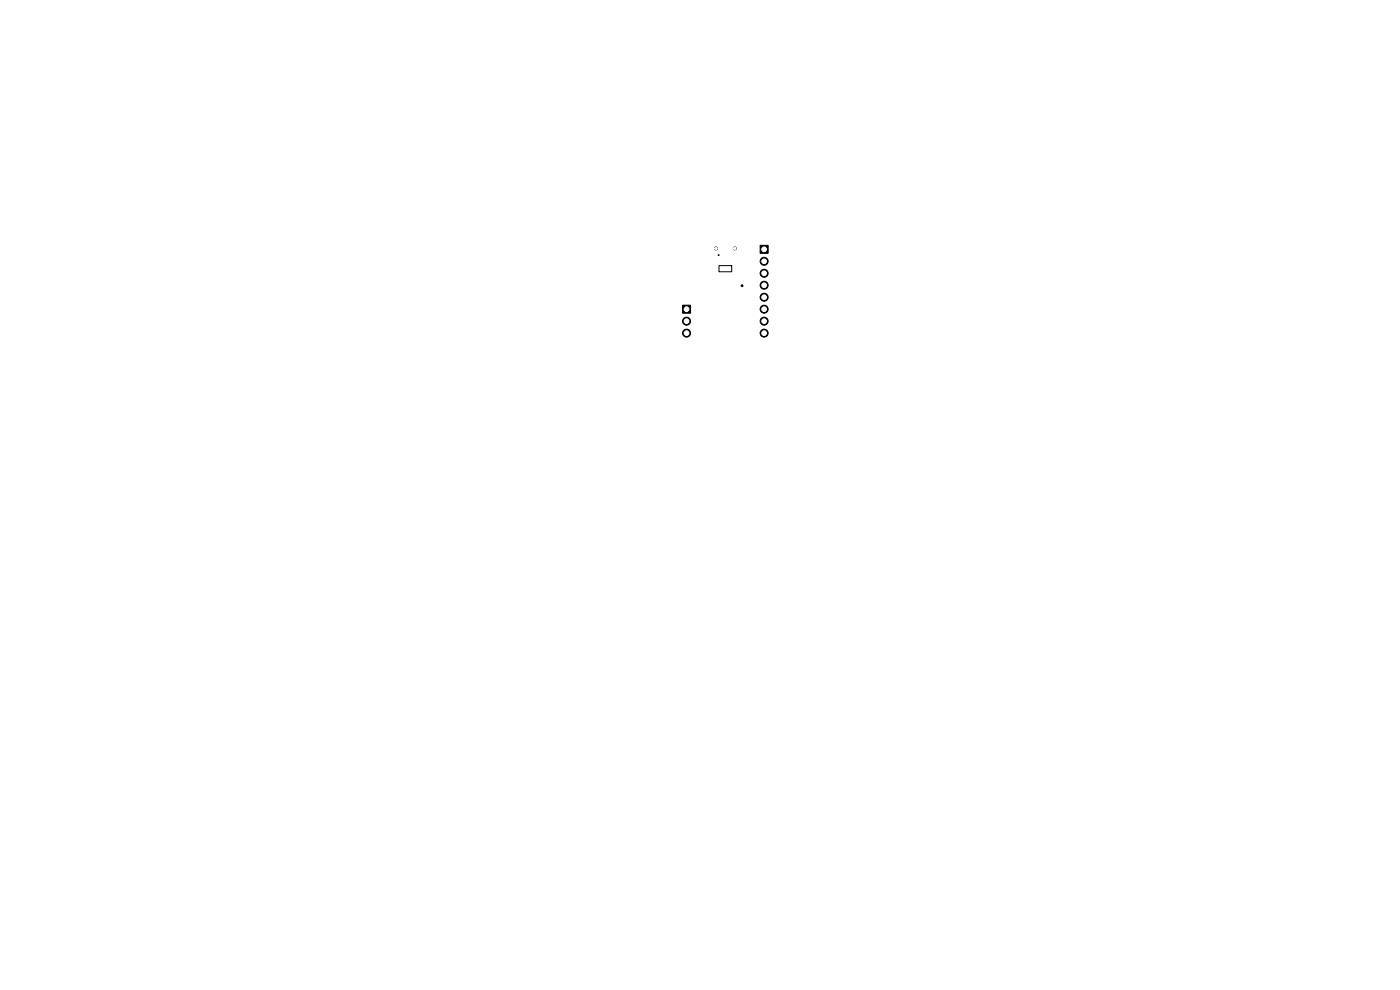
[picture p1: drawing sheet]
<svg xmlns="http://www.w3.org/2000/svg" width="297mm" height="210mm" viewBox="0 0 297 210" stroke-linecap="round" stroke-linejoin="round" font-family="sans-serif">
<g fill="#000" stroke="#000" stroke-width=".21">
<path d="M161.3 52h1.7v1.7h-1.7zM144.8 64.7h1.7v1.7h-1.7z"/>
<circle cx="151.9" cy="52.7" r=".28"/>
<circle cx="155.9" cy="52.7" r=".28"/>
<circle cx="162.1" cy="55.4" r=".85"/>
<circle cx="162.1" cy="58" r=".85"/>
<circle cx="162.1" cy="58" r=".5"/>
<circle cx="162.1" cy="52.9" r=".5"/>
<circle cx="162.1" cy="55.4" r=".5"/>
<circle cx="145.6" cy="68.1" r=".85"/>
<circle cx="145.6" cy="70.7" r=".85"/>
<circle cx="145.6" cy="70.7" r=".5"/>
<circle cx="145.6" cy="65.6" r=".5"/>
<circle cx="145.6" cy="68.1" r=".5"/>
<circle cx="162.1" cy="65.6" r=".85"/>
<circle cx="162.1" cy="60.5" r=".85"/>
<circle cx="162.1" cy="63" r=".85"/>
<circle cx="162.1" cy="68.1" r=".85"/>
<circle cx="162.1" cy="70.7" r=".85"/>
<circle cx="162.1" cy="68.1" r=".5"/>
<circle cx="162.1" cy="63.1" r=".5"/>
<circle cx="162.1" cy="65.6" r=".5"/>
<circle cx="162.1" cy="60.5" r=".5"/>
<circle cx="162.1" cy="70.7" r=".5"/>
</g>
<g fill="none" stroke="#000" stroke-width=".21">
<path d="M152.5 56.4h2.7v1.3h-2.7z"/>
<circle cx="152.5" cy="54.1" r=".1"/>
</g>
<circle cx="157.4" cy="60.6" r=".15" fill="none" stroke="#000" stroke-width=".3"/>
<g fill="none" stroke="#000" stroke-width=".27">
<circle cx="151.9" cy="52.7" r=".14"/>
<circle cx="155.9" cy="52.7" r=".14"/>
</g>
<g fill="#fff" stroke="#fff" stroke-width=".21">
<circle cx="162.1" cy="52.9" r=".5"/>
<circle cx="162.1" cy="55.4" r=".5"/>
<circle cx="162.1" cy="58" r=".5"/>
<circle cx="162.1" cy="60.5" r=".5"/>
<circle cx="162.1" cy="63.1" r=".5"/>
<circle cx="162.1" cy="65.6" r=".5"/>
<circle cx="162.1" cy="68.1" r=".5"/>
<circle cx="162.1" cy="70.7" r=".5"/>
<circle cx="151.9" cy="52.7" r=".28"/>
<circle cx="155.9" cy="52.7" r=".28"/>
<circle cx="145.6" cy="65.6" r=".5"/>
<circle cx="145.6" cy="68.1" r=".5"/>
<circle cx="145.6" cy="70.7" r=".5"/>
</g>
</svg>
